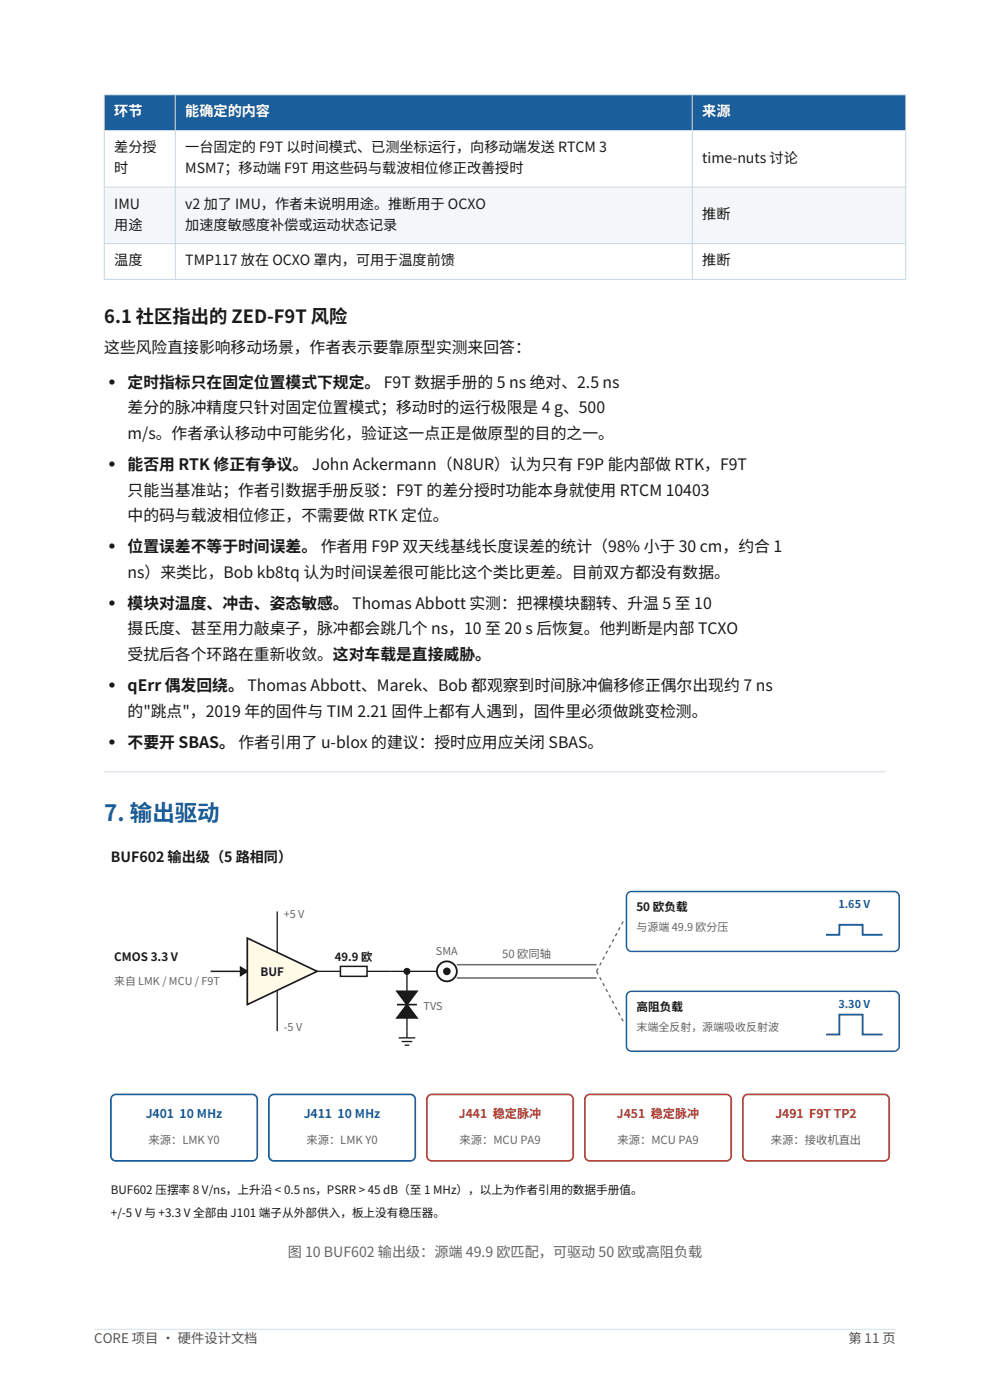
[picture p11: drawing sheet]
<svg xmlns="http://www.w3.org/2000/svg" width="210mm" height="297mm" viewBox="0 0 210 297" stroke-linecap="round" stroke-linejoin="round" font-family="sans-serif">
<defs><g id="words">
<text font-size="4.8" fill="#1a5f9c" x="22.1" y="174.1">7. 输出驱动</text>
<text font-size="3.9" fill="#1a1a1a" x="22.1" y="68.4">6.1 社区指出的 ZED-F9T 风险</text>
<g font-size="3.5" fill="#1a1a1a">
<text x="23.2" y="82.2">•</text>
<text x="23.2" y="99.7">•</text>
<text x="23.2" y="117.1">•</text>
<text x="23.2" y="129.1">•</text>
<text x="23.2" y="146.6">•</text>
<text x="23.2" y="158.6">•</text>
</g>
<g font-size="3.4" fill="#1a1a1a">
<text x="22.1" y="75">这些风险直接影响移动场景，作者表示要靠原型实测来回答：</text>
<text x="27.1" y="82.2">定时指标只在固定位置模式下规定。 F9T 数据手册的 5 ns 绝对、2.5 ns</text>
<text x="27.1" y="87.7">差分的脉冲精度只针对固定位置模式；移动时的运行极限是 4 g、500</text>
<text x="27.1" y="93.1">m/s。作者承认移动中可能劣化，验证这一点正是做原型的目的之一。</text>
<text x="27.1" y="99.7">能否用 RTK 修正有争议。 John Ackermann（N8UR）认为只有 F9P 能内部做 RTK，F9T</text>
<text x="27.1" y="105.1">只能当基准站；作者引数据手册反驳：F9T 的差分授时功能本身就使用 RTCM 10403</text>
<text x="27.1" y="110.6">中的码与载波相位修正，不需要做 RTK 定位。</text>
<text x="27.1" y="117.1">位置误差不等于时间误差。 作者用 F9P 双天线基线长度误差的统计（98% 小于 30 cm，约合 1</text>
<text x="27.1" y="122.6">ns）来类比，Bob kb8tq 认为时间误差很可能比这个类比更差。目前双方都没有数据。</text>
<text x="27.1" y="129.1">模块对温度、冲击、姿态敏感。 Thomas Abbott 实测：把裸模块翻转、升温 5 至 10</text>
<text x="27.1" y="134.6">摄氏度、甚至用力敲桌子，脉冲都会跳几个 ns，10 至 20 s 后恢复。他判断是内部 TCXO</text>
<text x="27.1" y="140.1">受扰后各个环路在重新收敛。这对车载是直接威胁。</text>
<text x="27.1" y="146.6">qErr 偶发回绕。 Thomas Abbott、Marek、Bob 都观察到时间脉冲偏移修正偶尔出现约 7 ns</text>
<text x="27.1" y="152.1">的&quot;跳点&quot;，2019 年的固件与 TIM 2.21 固件上都有人遇到，固件里必须做跳变检测。</text>
<text x="27.1" y="158.6">不要开 SBAS。 作者引用了 u-blox 的建议：授时应用应关闭 SBAS。</text>
</g>
<g font-size="3" fill="#fff">
<text x="24.2" y="24.7">环节</text>
<text x="39.3" y="24.7">能确定的内容</text>
<text x="149" y="24.7">来源</text>
</g>
<g font-size="3" fill="#1a1a1a">
<text x="24.2" y="32.3">差分授</text>
<text x="39.3" y="32.3">一台固定的 F9T 以时间模式、已测坐标运行，向移动端发送 RTCM 3</text>
<text x="149" y="34.5">time-nuts 讨论</text>
<text x="24.2" y="36.7">时</text>
<text x="39.3" y="36.7">MSM7；移动端 F9T 用这些码与载波相位修正改善授时</text>
<text x="24.2" y="44.3">IMU</text>
<text x="39.3" y="44.3">v2 加了 IMU，作者未说明用途。推断用于 OCXO</text>
<text x="149" y="46.5">推断</text>
<text x="24.2" y="48.7">用途</text>
<text x="39.3" y="48.7">加速度敏感度补偿或运动状态记录</text>
<text x="24.2" y="56.3">温度</text>
<text x="39.3" y="56.3">TMP117 放在 OCXO 罩内，可用于温度前馈</text>
<text x="149" y="56.3">推断</text>
<text x="23.5" y="182.8">BUF602 输出级（5 路相同）</text>
</g>
<text font-size="3" fill="#666" x="61" y="266.6">图 10 BUF602 输出级：源端 49.9 欧匹配，可驱动 50 欧或高阻负载</text>
<g font-size="2.8" fill="#555">
<text x="20" y="285">CORE 项目 · 硬件设计文档</text>
<text x="180" y="285">第 11 页</text>
</g>
<g font-size="2.6" fill="#1a5f9c">
<text x="30.9" y="237.1">J401 10 MHz</text>
<text x="64.4" y="237.1">J411 10 MHz</text>
</g>
<g font-size="2.6" fill="#c0392b">
<text x="97.3" y="237.1">J441 稳定脉冲</text>
<text x="130.8" y="237.1">J451 稳定脉冲</text>
<text x="164.5" y="237.1">J491 F9T TP2</text>
</g>
<g font-size="2.5" fill="#1a1a1a">
<text x="135" y="193.4">50 欧负载</text>
<text x="24.2" y="203.9">CMOS 3.3 V</text>
<text x="55.3" y="207.1">BUF</text>
<text x="135" y="214.5">高阻负载</text>
<text x="23.5" y="253.3">BUF602 压摆率 8 V/ns，上升沿 &lt; 0.5 ns，PSRR &gt; 45 dB（至 1 MHz），以上为作者引用的数据手册值。</text>
<text x="23.5" y="258.3">+/-5 V 与 +3.3 V 全部由 J101 端子从外部供入，板上没有稳压器。</text>
</g>
<text font-size="2.4" fill="#1a1a1a" x="71" y="203.9">49.9 欧</text>
<g font-size="2.4" fill="#666">
<text x="106.5" y="203.2">50 欧同轴</text>
<text x="31.5" y="242.8">来源：LMK Y0</text>
<text x="65" y="242.8">来源：LMK Y0</text>
<text x="97.5" y="242.8">来源：MCU PA9</text>
<text x="131" y="242.8">来源：MCU PA9</text>
<text x="163.5" y="242.8">来源：接收机直出</text>
</g>
<g font-size="2.3" fill="#666">
<text x="60.2" y="194.8">+5 V</text>
<text x="135" y="197.6">与源端 49.9 欧分压</text>
<text x="92.5" y="202.5">SMA</text>
<text x="24.2" y="208.9">来自 LMK / MCU / F9T</text>
<text x="89.8" y="214.2">TVS</text>
<text x="60.2" y="218.8">-5 V</text>
<text x="135" y="218.8">末端全反射，源端吸收反射波</text>
</g>
<g font-size="2.3" fill="#1a5f9c">
<text x="177.8" y="192.7">1.65 V</text>
<text x="177.8" y="213.8">3.30 V</text>
</g>
</g></defs>
<path d="M20 282h170" fill="none" stroke="#d5dee7" stroke-width=".21"/>
<path d="M22.1 20.1h170v7.6h-170z" fill-rule="evenodd" fill="#1a5f9c"/>
<path d="M22.1 27.7h170v12h-170z" fill-rule="evenodd" fill="#fff"/>
<path d="M22.1 39.7h170v12h-170z" fill-rule="evenodd" fill="#f4f7fa"/>
<path d="M22.1 51.7h170v7.6h-170z" fill-rule="evenodd" fill="#fff"/>
<path d="M22.1 20.1h170v39.2h-170zM22.1 27.7h170M22.1 39.7h170M37.2 20.1v39.2M146.9 20.1v39.2M22.1 51.7h170" fill="none" stroke="#c9d6e2" stroke-width=".21"/>
<path d="M22.1 163.7h165.8" fill="none" stroke="#d5dee7" stroke-width=".21"/>
<path d="M44.7 206.1h7.8" fill="none" stroke="#1a1a1a" stroke-width=".32"/>
<path d="M51 205.2l1.5 .9-1.5 .8z" fill="#1a1a1a" stroke="#1a1a1a" stroke-width=".35"/>
<path d="M52.5 199l14.8 7.1-14.8 7z" fill="#fffbe6" stroke="#1a1a1a" stroke-width=".35"/>
<path d="M58.8 193.4v8.6M58.8 210.1v8.7M67.3 206.1h4.9M77.9 206.1h4.9" fill="none" stroke="#1a1a1a" stroke-width=".28"/>
<path d="M72.2 205h5.7v2.1h-5.7z" fill-rule="evenodd" fill="#fff" stroke="#1a1a1a" stroke-width=".32"/>
<circle cx="86.3" cy="206.1" r=".64" fill="#1a1a1a" stroke="#1a1a1a" stroke-width=".21"/>
<path d="M82.8 206.1h9.9M86.3 206.1v4.2M86.3 215.9v4.3M84.6 220.2h3.5M85.2 221h2.3M85.8 221.7h1" fill="none" stroke="#1a1a1a" stroke-width=".28"/>
<g fill="#1a1a1a" stroke="#1a1a1a" stroke-width=".35">
<path d="M84.2 210.3h4.2l-2.1 2.8z"/>
<path d="M86.3 213.1l2.1 2.8h-4.2z"/>
</g>
<path d="M84.2 213.1h4.2" fill="none" stroke="#1a1a1a" stroke-width=".35"/>
<circle cx="94.8" cy="206.1" r="2.12" fill="#fff" stroke="#1a1a1a" stroke-width=".39"/>
<circle cx="94.8" cy="206.1" r=".64" fill="#1a1a1a" stroke="#1a1a1a" stroke-width=".35"/>
<path d="M96.9 207.5h29.6M96.9 204.7h29.6" fill="none" stroke="#666" stroke-width=".32"/>
<path d="M126.5 206.1l5.7-10.6M126.5 206.1l5.7 10.5" fill="none" stroke="#666" stroke-width=".28" stroke-dasharray=".7 .7" stroke-linecap="butt"/>
<path d="M133.1 189.6l.8-.5h55.8a1.06 1.06 0 0 1 1 1.1v10.6a1.06 1.06 0 0 1-1 1h-55.8a1.06 1.06 0 0 1-1-1v-10.6z" fill-rule="evenodd" fill="#fff" stroke="#1a5f9c" stroke-width=".32"/>
<path d="M175.2 198.3h2.8v-2.1h5v2.1h4.2" fill="none" stroke="#1a5f9c" stroke-width=".39"/>
<path d="M133.1 210.7l.8-.4h55.8a1.06 1.06 0 0 1 1 1.1v10.5a1.06 1.06 0 0 1-1 1.1h-55.8a1.06 1.06 0 0 1-1-1.1v-10.5z" fill-rule="evenodd" fill="#fff" stroke="#1a5f9c" stroke-width=".32"/>
<path d="M175.2 219.5h2.8v-4.3h5v4.3h4.2" fill="none" stroke="#1a5f9c" stroke-width=".39"/>
<g fill="#fff" stroke="#1a5f9c" stroke-width=".35">
<path d="M23.7 232.6l.9-.4h28.9a1.06 1.06 0 0 1 1.1 1v12a1.06 1.06 0 0 1-1.1 1.1h-28.9a1.06 1.06 0 0 1-1.1-1.1v-12z" fill-rule="evenodd"/>
<path d="M57.5 232.4l.6-.2h28.9a1.06 1.06 0 0 1 1.1 1v12a1.06 1.06 0 0 1-1.1 1.1h-28.9a1.06 1.06 0 0 1-1.1-1.1v-12z" fill-rule="evenodd"/>
</g>
<g fill="#fff" stroke="#c0392b" stroke-width=".35">
<path d="M91 232.4l.6-.2h28.9a1.06 1.06 0 0 1 1.1 1v12a1.06 1.06 0 0 1-1.1 1.1h-28.9a1.06 1.06 0 0 1-1-1.1v-12z" fill-rule="evenodd"/>
<path d="M124.3 232.6l.8-.4h29a1.06 1.06 0 0 1 1 1v12a1.06 1.06 0 0 1-1 1.1h-29a1.06 1.06 0 0 1-1-1.1v-12z" fill-rule="evenodd"/>
<path d="M157.8 232.6l.8-.4h29a1.06 1.06 0 0 1 1 1v12a1.06 1.06 0 0 1-1 1.1h-29a1.06 1.06 0 0 1-1-1.1v-12z" fill-rule="evenodd"/>
</g>
<use href="#words"/>
</svg>
